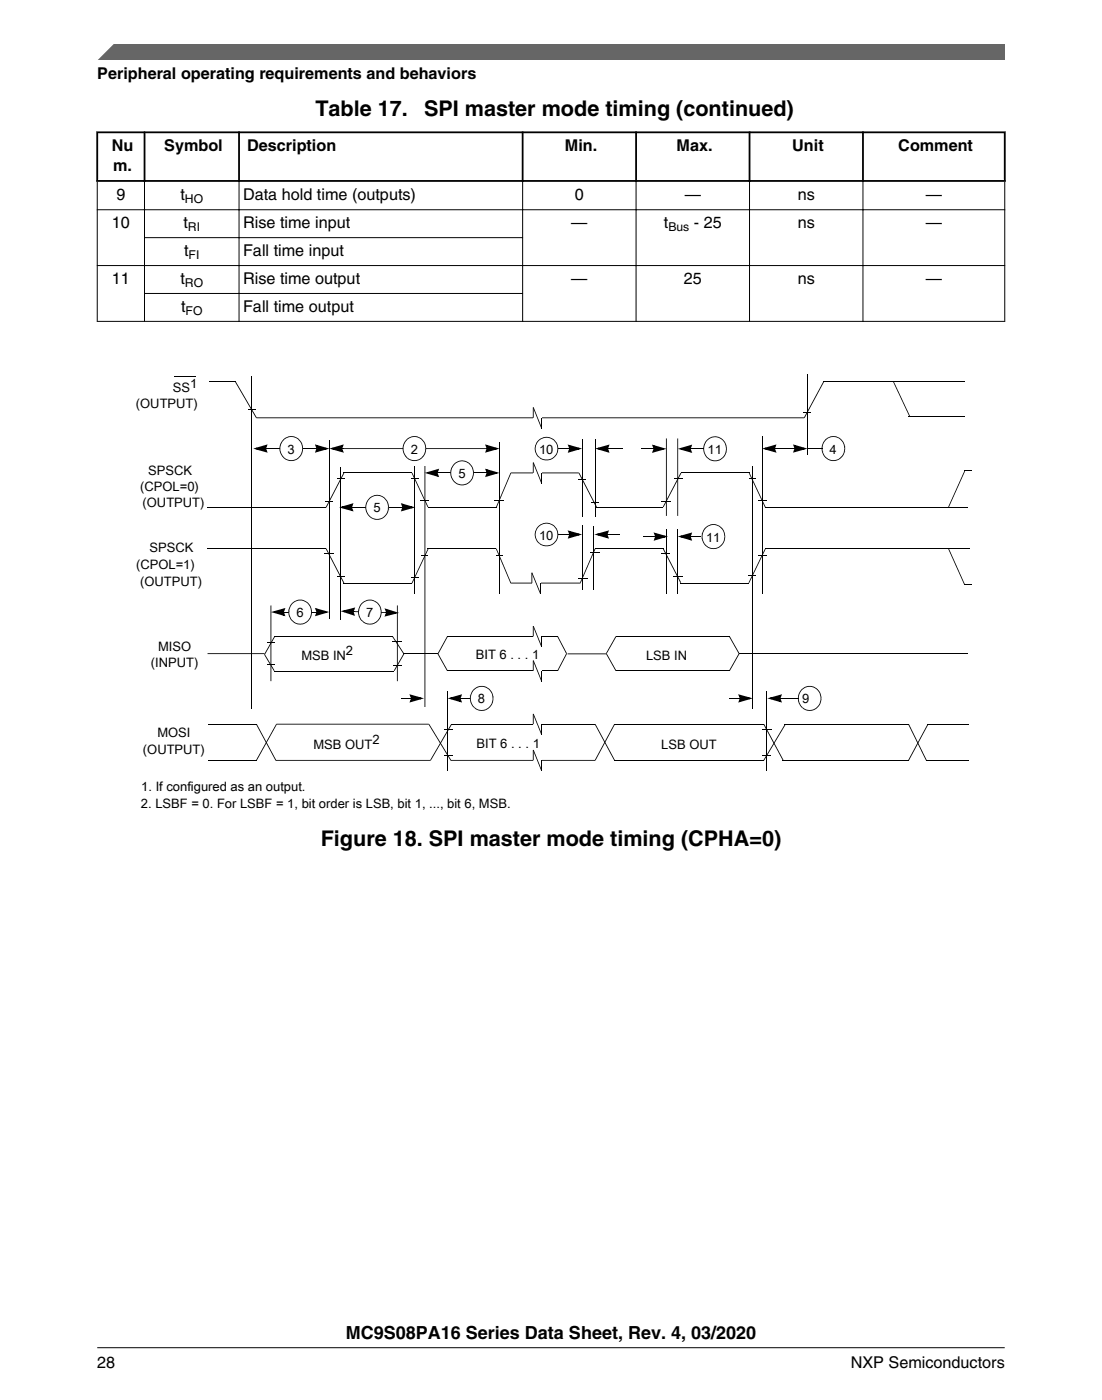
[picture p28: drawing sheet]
<svg xmlns="http://www.w3.org/2000/svg" width="216mm" height="274mm" viewBox="0 0 216 274" stroke-linecap="round" stroke-linejoin="round" font-family="sans-serif">
<defs><g id="words">
<g font-size="4.2">
<text x="61.8" y="22.7">Table 17.</text>
<text x="83.1" y="22.7">SPI master mode timing (continued)</text>
<text x="62.8" y="165.8">Figure 18. SPI master mode timing (CPHA=0)</text>
</g>
<text font-size="3.5" x="67.8" y="262.3">MC9S08PA16 Series Data Sheet, Rev. 4, 03/2020</text>
<g font-size="3.2">
<text x="19" y="15.5">Peripheral operating requirements and behaviors</text>
<text x="21.9" y="29.6">Nu</text>
<text x="32.2" y="29.6">Symbol</text>
<text x="48.4" y="29.6">Description</text>
<text x="110.7" y="29.6">Min.</text>
<text x="132.6" y="29.6">Max.</text>
<text x="155.2" y="29.6">Unit</text>
<text x="176" y="29.6">Comment</text>
<text x="22.2" y="33.5">m.</text>
<text x="22.8" y="39.1">9</text>
<text x="35.3" y="39.1">t</text>
<text x="47.6" y="39.1">Data hold time (outputs)</text>
<text x="112.6" y="39.1">0</text>
<text x="134.1" y="39.1">—</text>
<text x="156.3" y="39.1">ns</text>
<text x="181.4" y="39.1">—</text>
<text x="21.9" y="44.7">10</text>
<text x="35.9" y="44.7">t</text>
<text x="47.6" y="44.7">Rise time input</text>
<text x="111.9" y="44.7">—</text>
<text x="130.1" y="44.7">t</text>
<text x="135.9" y="44.7">- 25</text>
<text x="156.3" y="44.7">ns</text>
<text x="181.4" y="44.7">—</text>
<text x="36.1" y="50.2">t</text>
<text x="47.6" y="50.2">Fall time input</text>
<text x="21.9" y="55.6">11</text>
<text x="35.3" y="55.6">t</text>
<text x="47.6" y="55.6">Rise time output</text>
<text x="111.9" y="55.6">—</text>
<text x="134" y="55.6">25</text>
<text x="156.3" y="55.6">ns</text>
<text x="181.4" y="55.6">—</text>
<text x="35.5" y="61.1">t</text>
<text x="47.6" y="61.1">Fall time output</text>
<text x="19.1" y="268">28</text>
<text x="166.7" y="268">NXP Semiconductors</text>
</g>
<g font-size="2.5">
<text x="33.9" y="76.8">SS</text>
<text x="37.2" y="76">1</text>
<text x="26.6" y="79.9">(OUTPUT)</text>
<text x="56.3" y="88.9">3</text>
<text x="80.5" y="88.9">2</text>
<text x="105.6" y="88.9">10</text>
<text x="138.6" y="88.9">11</text>
<text x="162.5" y="88.9">4</text>
<text x="29" y="93">SPSCK</text>
<text x="89.8" y="93.6">5</text>
<text x="27.5" y="96.2">(CPOL=0)</text>
<text x="27.9" y="99.4">(OUTPUT)</text>
<text x="73.2" y="100.3">5</text>
<text x="105.6" y="105.7">10</text>
<text x="138.3" y="106.1">11</text>
<text x="26.7" y="111.4">(CPOL=1)</text>
<text x="29.3" y="108.1">SPSCK</text>
<text x="27.4" y="114.7">(OUTPUT)</text>
<text x="58.1" y="120.9">6</text>
<text x="71.7" y="120.9">7</text>
<text x="29.6" y="130.7">(INPUT)</text>
<text x="31" y="127.5">MISO</text>
<text x="59" y="129.3">MSB IN</text>
<text x="67.8" y="128.4">2</text>
<text x="93.2" y="129">BIT 6 . . . 1</text>
<text x="126.6" y="129.3">LSB IN</text>
<text x="93.6" y="137.8">8</text>
<text x="157.2" y="137.8">9</text>
<text x="28" y="147.6">(OUTPUT)</text>
<text x="30.8" y="144.5">MOSI</text>
<text x="61.4" y="146.7">MSB OUT</text>
<text x="73" y="145.8">2</text>
<text x="93.4" y="146.5">BIT 6 . . . 1</text>
<text x="129.6" y="146.7">LSB OUT</text>
<text x="27.7" y="155.1">1. If configured as an output.</text>
<text x="27.6" y="158.4">2. LSBF = 0. For LSBF = 1, bit order is LSB, bit 1, ..., bit 6, MSB.</text>
</g>
<g font-size="2.4">
<text x="36.2" y="39.8">HO</text>
<text x="36.8" y="45.3">RI</text>
<text x="130.9" y="45.3">Bus</text>
<text x="37" y="50.8">FI</text>
<text x="36.2" y="56.3">RO</text>
<text x="36.4" y="61.7">FO</text>
</g>
</g></defs>
<path d="M18.9 25.9h178.1M18.9 35.5h178.1M19 25.8v9.8M28.3 25.8v9.8M46.8 25.8v9.8M102.4 25.8v9.8M124.6 25.8v9.8M146.8 25.8v9.8M169.1 25.8v9.8M196.9 25.8v9.8" fill="none" stroke="#000" stroke-width=".35"/>
<g fill="none" stroke="#000" stroke-width=".2">
<path d="M19 35.6v27.5M28.3 35.2v27.9M46.8 35.2v27.9M102.4 35.2v27.9M124.6 35.2v27.9M146.8 35.2v27.9M169.1 35.2v27.9M196.9 35.6v27.5M19 41.1h177.9M19 52h177.9M28.2 46.6h74.3M28.2 57.5h74.3"/>
<path d="M19 63h177.9M34.2 73.7h4.2M81.3 91.3v25M97.9 86.6v29.7M87.7 135.5v15.5"/>
</g>
<path d="M50.2 81.8h107.4v.2h-107.4zM66.9 87.8h.3v.2h-.3zM64.5 87.9l2.9-.8-.3 .4-1.9 .6-.1-.4 2 .6-.1 .3-.3-.6 .3-.2 .4 .9zM67.2 87.8v.2zM66.9 87.3l.3 .1-.2 .6h-.3zM67.2 87.8h28v.2h-28zM95.1 87.8h.4v.2h-.4zM95.4 87.8l.3 .1-.2 .6-.3-.1zM95 87.1l2.9 .8-2.9 .8 .3-.4 1.9-.6 .1 .4-2-.6 .1-.3 .3 .6-.3 .2z" fill="#000"/>
<path d="M65.2 87.9l1.9-.5-.2 .5 .2 .5zM95.3 87.4l1.9 .5-1.9 .5 .2-.5z" fill="#000"/>
<path d="M79.8 86.1a2.29 2.29 0 0 1 3.6 1.6 2.29 2.29 0 0 1-3.3 2.3 2.46 2.46 0 0 1-.3-3.9z" fill-rule="evenodd" fill="#fff"/>
<path d="M79.8 89.7l1.2 .5 1.2-.3 .8-.7 .3-1.3h.2a2.31 2.31 0 0 1-1.2 2.1 2.31 2.31 0 0 1-2.4-.1l-.2-.1zM79.7 86a2.21 2.21 0 0 1 3 0l.6 .9 .2 1h-.2l-.3-1.3-.8-.7-1-.3-.6 .1-.8 .4-.6 .9-.1 .6 .1 1.2 .6 .9-.1 .1-.3-.4a2.51 2.51 0 0 1 .3-3.4zM78.6 136.8h1.7v.1h-1.7zM80.3 136.8h.4v.1h-.4zM80.6 136.8h.3l-.2 .7-.4-.2zM80.3 136.8l.1 .1zM80.2 136l2.9 .8-2.9 .9 .3-.5 1.9-.5 .1 .3-2-.5 .1-.4 .3 .7-.3 .1zM90 136.8h.4v.1h-.4zM87.7 136.8l2.8-.8-.2 .5-1.9 .5-.1-.3 2 .5-.1 .4-.3-.7 .3-.1 .3 .9zM90.3 136.8h1.8v.1h-1.8zM90.1 136.2l.3 .2-.2 .5h-.3zM92.1 136.8l.1 .1z" fill="#000"/>
<path d="M80.5 136.3l1.9 .5-1.9 .6 .2-.6zM88.3 136.8l1.9-.5-.2 .5 .2 .6z" fill="#000"/>
<path d="M92.8 135.2a2.32 2.32 0 0 1 3.7 .9 2.32 2.32 0 0 1-2.1 3.1 2.39 2.39 0 0 1-2.1-1.5 2.39 2.39 0 0 1 .5-2.5z" fill-rule="evenodd" fill="#fff"/>
<g fill="#000">
<path d="M53.1 119.9l2.8-.8-.2 .5-1.9 .5-.1-.3 2 .5-.1 .3-.3-.6 .3-.1 .3 .9zM55.5 119.3l.3 .2-.2 .5h-.3zM61.7 119.1l2.8 .8-2.8 .9 .3-.5 1.8-.5 .1 .3-1.9-.5 .1-.4 .3 .7-.4 .1zM51.8 128.3l.1-.1 1.9 3.2-.1 .1zM53 118.6h.2v14.9h-.2zM53.7 124.7l.2 .1-2 3.5-.1-.1zM55.4 119.8h.4v.2h-.4zM55.7 119.8l.1 .2zM61.8 119.8h.4v.2h-.4zM62 119.9h.4l-.2 .6-.4-.1zM76.8 124.8l.2-.1 2.2 3.4-.1 .1zM79.1 128.1l.1 .1-1.9 3.3-.1-.1z"/>
<path d="M93 138.6l.9 .5 1.3-.1 .9-.9 .2-.4 .2-.9h.2a2.26 2.26 0 0 1-1.3 2.2 2.26 2.26 0 0 1-2.5-.3zM92.7 135.1a2.19 2.19 0 0 1 3-.3l.4 .5a2.22 2.22 0 0 1 .6 1.5h-.2l-.2-1-.7-.8-1-.4-1.2 .2-.8 .8-.4 1 .1 .9 .3 .6 .4 .5-.1 .1a2.39 2.39 0 0 1-.7-2.6z"/>
</g>
<path d="M49.3 73.8v65.1M55.8 119.9h6.1" fill="none" stroke="#000" stroke-width=".2"/>
<path d="M53.7 119.9l1.9-.5-.2 .5 .2 .6zM62 119.4l1.9 .5-1.9 .6 .2-.6z" fill="#000"/>
<path d="M57.2 118.3a2.3 2.3 0 0 1 3.3 0 2.3 2.3 0 0 1-.1 3.3 2.3 2.3 0 0 1-3.3-.1 2.3 2.3 0 0 1 .1-3.2z" fill-rule="evenodd" fill="#fff"/>
<g fill="#000">
<path d="M57.2 118.2a2.24 2.24 0 0 1 3.2 0 2.39 2.39 0 0 1 .7 1.7h-.2l-.2-1.1-.4-.5-.5-.4-.8-.2-1.2 .2-.7 .6-.4 1v.9l.3 .8 .5 .5-.1 .1a2.39 2.39 0 0 1-.8-2.6zM69.1 119.8h.4v.1h-.4zM66.7 119.8l2.9-.8-.3 .5-1.9 .4-.1-.3 2 .6-.1 .4-.3-.7 .4-.1 .3 .9zM69.4 119.8l.1 .1zM69.1 119.2l.4 .2-.2 .5h-.4zM52.4 125.8h1.5v.2h-1.5zM52.4 130.2h1.5v.2h-1.5zM57.5 121.7l.9 .5 1.2-.2 1-.8 .2-.4 .1-.9h.2a2.26 2.26 0 0 1-1.2 2.2 2.26 2.26 0 0 1-2.5-.3zM75.5 119.9h.3v.2h-.3zM75.7 120h.3l-.2 .6-.3-.1zM75.5 119.9v.2zM75.3 119.2l2.9 .9-2.9 .7 .3-.4 1.9-.5 .1 .3-2-.5 .1-.4 .3 .7-.3 .1z"/>
<path d="M77.8 118.6h.1v14.9h-.1z"/>
</g>
<path d="M67.4 119.8l1.9-.5-.2 .5 .2 .6zM75.6 119.5l1.9 .6-1.9 .5 .2-.6z" fill="#000"/>
<path d="M69.5 119.9h6" fill="none" stroke="#000" stroke-width=".36"/>
<path d="M70.9 118.3a2.3 2.3 0 0 1 3.2 0 2.3 2.3 0 0 1-.1 3.3 2.3 2.3 0 0 1-3.2-.1 2.3 2.3 0 0 1 .1-3.2z" fill-rule="evenodd" fill="#fff"/>
<g fill="#000">
<path d="M70.8 118.2a2.24 2.24 0 0 1 3.3 0 2.39 2.39 0 0 1 .7 1.7h-.2l-.2-1.1-.4-.5-.5-.4-.8-.2-1.2 .2-.8 .8-.4 1 .2 1.1 .6 .9-.1 .1-.2-.1a2.52 2.52 0 0 1-.4-2.9zM130.5 85.9h.1v15.2h-.1zM40.7 128h11.1v.2h-11.1zM71.1 121.7l.9 .5 1.3-.2 .9-.8 .2-.4 .2-.9h.2a2.26 2.26 0 0 1-1.3 2.2 2.26 2.26 0 0 1-2.5-.3zM76.9 125.6h1.8v.2h-1.8zM77 130.4h1.8v.1h-1.8zM85.7 128.2l.2-.1 1.8 3.3-.1 .1zM87.6 124.7l.1 .1-1.8 3.4-.2-.1zM109.2 124.8l.1-.1 1.8 3.3-.2 .1zM110.9 128l.2 .1-1.8 3.4-.1-.1zM111.2 128h7.6v.2h-7.6zM118.7 128.2l.2-.1 1.9 3.3-.2 .1z"/>
<path d="M120.6 124.7l.2 .1-2 3.3-.1-.1zM142.8 124.8l.2-.1 1.9 3.3-.2 .1zM144.7 128l.2 .1-1.9 3.4-.2-.1zM54 148.9h30.3v.2h-30.3zM54.2 141.8h29.8v.2h-29.8zM83.9 141.9h.2l4.3 7-.1 .1zM86.9 147.9h1.7v.2h-1.7zM87.1 142.8h1.5v.2h-1.5zM88.3 148.9h28.3v.2h-28.3zM88.4 141.9h.1l-4.1 7.1-.1-.1zM116.5 141.9h.2l3.8 7-.2 .1zM120.3 141.9h.2l-3.8 7.1-.2-.1z"/>
<path d="M149.3 147.9h1.7v.2h-1.7z"/>
</g>
<path d="M53.7 124.8h23.2M53.7 131.5h23.5M79.1 128.1h6.7M87.6 124.7h21.6M87.6 131.4h21.6M120.7 124.7h22.2M120.7 131.4h22.2M144.8 128.1h44.8M88.5 141.9h28.1M120.4 141.9h29.2M120.4 149h29.2" fill="none" stroke="#000" stroke-width=".2"/>
<path d="M157.1 135.2a2.3 2.3 0 0 1 3.3 .2 2.3 2.3 0 0 1-.4 3.3 2.3 2.3 0 0 1-3.1-.4 2.3 2.3 0 0 1 .2-3.1z" fill-rule="evenodd" fill="#fff"/>
<g fill="#000">
<path d="M63.7 98.1h1.4v.2h-1.4zM67.3 92.6l.2 .1-3.5 6.8-.2-.1zM66.1 93.7h1.4v.1h-1.4zM80.7 93.8h1.4v.1h-1.4zM80.6 92.7l.2-.1 3.1 6.7-.1 .1zM82.4 98h1.7v.1h-1.7zM85.5 92.6h.4v.1h-.4zM83.2 92.7l2.8-.9-.2 .5-1.9 .5-.1-.3 2 .5-.1 .4-.3-.7 .3-.1 .3 .9zM85.6 92.1l.3 .1-.2 .5h-.3zM95.1 92.6h.4v.1h-.4zM95.4 92.6l.3 .1-.2 .6-.3-.1zM95 91.8l2.9 .9-2.9 .8 .3-.5 1.9-.5 .1 .3-2-.5 .1-.4 .3 .7-.3 .1z"/>
<path d="M96.9 98h1.8v.1h-1.8zM100 92.6l.2 .1-2.9 6.8-.1-.1zM100.1 92.6h13.3v.1h-13.3zM113.3 92.7l.2-.1 3.4 6.7-.1 .1zM129.6 98.1h1.8v.2h-1.8zM133.3 92.6l.2 .1-3.5 6.7-.1-.1zM157.3 138.6l.9 .5 1.3-.1 .9-.9 .2-.4 .2-.9h.1a2.28 2.28 0 0 1-1.2 2.2 2.28 2.28 0 0 1-2.5-.3zM157 135.1a2.21 2.21 0 0 1 3.4 .2l.4 .6 .1 .9h-.1l-.2-.8-.3-.6-.8-.7-1.1-.1-.6 .1-.7 .5-.4 .7-.2 1 .2 .8 .6 .9-.2 .1a2.59 2.59 0 0 1-.6-2.8z"/>
</g>
<path d="M40.7 99.4h23.2M64.5 86.3v35M66.7 91.5v29.8M67.4 92.7h13.3M83.9 99.4h13.3M85.8 92.7h9.4M116.9 99.4h13M133.4 92.7h13.4M147.4 91.3v47.6" fill="none" stroke="#000" stroke-width=".2"/>
<path d="M83.8 92.7l1.9-.6-.2 .6 .2 .5zM95.3 92.1l1.9 .6-1.9 .5 .2-.5z" fill="#000"/>
<path d="M89 91a2.3 2.3 0 0 1 3.3 .2 2.3 2.3 0 0 1-.4 3.3 2.3 2.3 0 0 1-3.1-.3 2.3 2.3 0 0 1 .2-3.2z" fill-rule="evenodd" fill="#fff"/>
<path d="M68.8 99.3h.3v.2h-.3zM66.4 99.4l2.9-.8-.3 .4-1.9 .6-.1-.4 2 .6-.1 .3-.3-.6 .3-.1 .4 .8zM68.8 98.8l.3 .1-.2 .6h-.3zM78.6 99.3h.4v.2h-.4zM78.8 99.4h.4l-.2 .6-.3-.1zM78.5 98.6l2.9 .8-2.9 .8 .3-.4 1.9-.6 .1 .4-2-.6 .1-.3 .3 .7-.4 .1zM89.2 94.4l.5 .4 .6 .1 1.1-.1 .5-.4 .5-.6 .3-1.1h.1a2.3 2.3 0 0 1-1.2 2.1 2.3 2.3 0 0 1-2.5-.3zM88.9 90.9a2.25 2.25 0 0 1 3.7 .6l.2 1.2h-.1l-.3-1.1-.7-.8-1.2-.4-1.2 .4-.7 1-.2 .9 .2 .9 .6 .8-.2 .1a2.56 2.56 0 0 1-.1-3.6z" fill="#000"/>
<path d="M67.1 99.4l1.9-.5-.2 .5 .2 .5zM78.8 98.9l1.9 .5-1.9 .5 .2-.5z" fill="#000"/>
<path d="M69.1 99.4h9.6" fill="none" stroke="#000" stroke-width=".2"/>
<path d="M72.5 97.6a2.29 2.29 0 0 1 3.6 1.6 2.29 2.29 0 0 1-3.3 2.3 2.46 2.46 0 0 1-.3-3.9z" fill-rule="evenodd" fill="#fff"/>
<g fill="#000">
<path d="M72.4 97.5a2.21 2.21 0 0 1 3 0l.6 .9 .2 1h-.2l-.3-1.3-.4-.5-.8-.4-.6-.1-.6 .1-.6 .3-.5 .5-.3 .7-.1 .9 .3 1.1 .4 .5-.1 .1a2.54 2.54 0 0 1 0-3.8zM132.1 93.6h1.6v.2h-1.6zM146.7 93.6h1.3v.2h-1.3zM146.7 92.7l.2-.1 3.1 6.8-.1 .1zM63.6 108.4h1.7v.2h-1.7zM63.8 107.5h.2l3.5 6.7-.2 .1zM66.1 112.8h1.4v.2h-1.4zM72.5 101.2l1.2 .5 1.2-.3 .8-.7 .3-1.3h.2a2.32 2.32 0 0 1-3.4 2.2l-.4-.3zM80.6 113h1.4v.2h-1.4zM83.8 107.5h.2l-3.2 6.8-.2-.1zM82.6 108.7h1.2v.2h-1.2zM97.2 108.7h1.2v.2h-1.2z"/>
<path d="M97.2 107.5h.1l2.9 6.7-.2 .1zM100.1 114.2h13.6v.1h-13.6zM116.5 107.5h.2l-2.9 6.7h-.2zM129.6 108.4h1.6v.2h-1.6zM129.9 107.5h.1l3.5 6.6-.2 .1zM131.8 112.8h1.9v.2h-1.9zM132.7 85.9h.2v15.2h-.2zM146.6 112.8h1.4v.1h-1.4zM149.9 107.5h.1l-3.2 6.7h-.2zM83.2 91.3h.1v47.2h-.1zM142.9 136.8h1.9v.1h-1.9zM144.8 136.8h.3v.1h-.3z"/>
<path d="M144.9 136.8h.4l-.2 .7-.3-.2zM144.6 136l2.9 .8-2.9 .9 .3-.5 1.9-.5 .1 .3-2-.5 .1-.4 .3 .7-.4 .1zM152.7 136.8h.4v.1h-.4zM150.3 136.8l2.9-.8-.3 .5-1.9 .5-.1-.3 2 .5-.1 .4-.3-.7 .4-.1 .3 .9zM152.7 136.2l.4 .2-.2 .5h-.4zM50.2 141.9h.1l3.8 7-.1 .1zM153.8 141.9h.1l-4.2 7.1-.1-.1z"/>
</g>
<path d="M144.9 136.3l1.9 .5-1.9 .6 .2-.6zM151 136.8l1.9-.5-.2 .5 .2 .6z" fill="#000"/>
<path d="M149.9 99.4h39.7M40.7 107.5h23.2M67.4 114.3h13.3M83.8 107.5h13.4M116.6 107.5h13.3M133.4 114.3h13.3M149.9 107.5h40M150.3 135.5v15.5M153 136.8h3.4" fill="none" stroke="#000" stroke-width=".2"/>
<path d="M104.5 148.3h1.6v1.4h-1.6z" fill="#fff"/>
<path d="M104.4 147l.2-.1-.2 .1h.2v2h-.2zM104.4 147l.2-.1 1.6 4.1h-.2h.2l-.2 .1z" fill="#000"/>
<path d="M106.1 149v2" fill="none" stroke="#000" stroke-width=".2"/>
<path d="M104.5 141.2h1.6v1.4h-1.6z" fill="#fff"/>
<path d="M104.4 139.9h.2l1.6 4h-.2h.2l-.2 .1zM104.4 139.9h.2h-.2h.2v2h-.2z" fill="#000"/>
<path d="M106.1 141.9v2" fill="none" stroke="#000" stroke-width=".2"/>
<path d="M104.5 124h1.6v1.4h-1.6z" fill="#fff"/>
<path d="M104.4 122.7h.2h-.2h.2v2h-.2zM104.4 122.7h.2l1.6 4h-.2h.2l-.2 .1z" fill="#000"/>
<path d="M106.1 124.7v2" fill="none" stroke="#000" stroke-width=".2"/>
<path d="M104.5 130.8h1.6v1.3h-1.6z" fill="#fff"/>
<path d="M104.4 129.4h.2l-.2 .1 .2-.1v2h-.2zM104.4 129.5l.2-.1 1.6 4.1h-.2h.2h-.2z" fill="#000"/>
<path d="M106.1 131.4v2.1" fill="none" stroke="#000" stroke-width=".2"/>
<path d="M104.2 113.6h1.7v1.3h-1.7z" fill="#fff"/>
<path d="M104.1 112.2h.2l-.2 .1 .2-.1v2.1h-.2zM104.1 112.3l.2-.1 1.6 4-.1 .1h.1h-.1z" fill="#000"/>
<path d="M105.9 114.3v2" fill="none" stroke="#000" stroke-width=".2"/>
<path d="M104.5 92h1.6v1.3h-1.6z" fill="#fff"/>
<path d="M104.4 90.6h.2l-.2 .1 .2-.1v2.1h-.2zM104.4 90.7l.2-.1 1.6 4.1h-.2h.2h-.2z" fill="#000"/>
<path d="M106.1 92.7v2" fill="none" stroke="#000" stroke-width=".2"/>
<path d="M104.5 81.2h1.6v1.3h-1.6z" fill="#fff"/>
<g fill="#000">
<path d="M46 74.8l.2-.1 4.1 7.1-.1 .1zM104.4 79.9l.2-.1 1.6 4.1h-.2h.2h-.2zM48.6 80.1h1.4v.2h-1.4zM51.9 87.8h.4v.2h-.4zM49.6 87.9l2.8-.8-.2 .4-1.9 .6-.1-.4 2 .6-.1 .3-.3-.6 .3-.2 .3 .9zM52 87.3l.3 .1-.2 .6h-.3zM61.8 87.8h.4v.2h-.4zM62 87.8l.4 .1-.2 .6-.4-.1zM61.7 87.1l2.8 .8-2.8 .8 .3-.4 1.8-.6 .1 .4-1.9-.6 .1-.3 .3 .6-.4 .2zM104.4 79.8h.2l-.2 .1 .2-.1v2.1h-.2zM161.3 74.7l.2 .1-3.9 7.1-.1-.1zM54.1 141.9h.1l-3.9 7.1-.1-.1z"/>
<path d="M149.3 142.8h1.9v.2h-1.9zM149.6 141.9h.1l3.8 7-.1 .1z"/>
</g>
<path d="M40.9 74.8h5.3M52.2 87.9h9.7M106.1 81.9v2M40.7 141.9h9.6M40.7 149h9.6M153.4 149h24.7M153.8 141.9h24.3" fill="none" stroke="#000" stroke-width=".2"/>
<path d="M50.2 87.9l1.9-.5-.2 .5 .2 .5zM62 87.4l1.9 .5-1.9 .5 .2-.5z" fill="#000"/>
<path d="M55.6 86.1a2.29 2.29 0 0 1 3.7 1.6 2.29 2.29 0 0 1-3.3 2.3 2.46 2.46 0 0 1-.4-3.9z" fill-rule="evenodd" fill="#fff"/>
<g fill="#000">
<path d="M175 74.8h.1l3.2 6.7-.2 .1zM55.7 89.7l1.1 .5 1.3-.3 .7-.7 .4-1.3h.2a2.31 2.31 0 0 1-1.2 2.1 2.31 2.31 0 0 1-2.4-.1l-.2-.1zM55.6 86a2.21 2.21 0 0 1 2.9 0l.7 .9 .2 1h-.2l-.4-1.3-.7-.7-1-.3-.7 .1-.7 .4-.6 .9-.2 .6 .2 1.2 .6 .9-.1 .1-.3-.4a2.54 2.54 0 0 1 .3-3.4zM148.6 98h1.7v.1h-1.7zM151.6 87.8h.4v.2h-.4zM149.3 87.9l2.8-.8-.2 .4-1.9 .6-.1-.4 2 .6-.1 .3-.3-.6 .3-.2 .3 .9zM151.7 87.3l.3 .1-.2 .6h-.3zM155.5 87.8h.3v.2h-.3zM155.7 87.8l.3 .1-.2 .6-.3-.1zM155.4 87.1l2.8 .8-2.8 .8 .2-.4 1.9-.6 .1 .4-2-.6 .1-.3 .3 .6-.3 .2zM157.5 80.8h1.4v.1h-1.4zM188.9 92.3h.2l-3.2 7.1-.1-.1z"/>
<path d="M188.9 92.2h1.4v.2h-1.4zM148.5 108.7h1.8v.2h-1.8z"/>
</g>
<path d="M158.2 73.4v15.6M161.4 74.8h27.7M149.3 85.5v30.8M151.9 87.9h3.7M178.1 81.5h11" fill="none" stroke="#000" stroke-width=".2"/>
<path d="M149.9 87.9l1.9-.5-.2 .5 .2 .5zM155.7 87.4l1.8 .5-1.8 .5 .1-.5z" fill="#000"/>
<path d="M161.7 86.2a2.32 2.32 0 0 1 3.6 .7 2.32 2.32 0 0 1-1.6 3.3 2.35 2.35 0 0 1-2.4-1.2 2.35 2.35 0 0 1 .4-2.8z" fill-rule="evenodd" fill="#fff"/>
<path d="M161.9 89.7l.3 .2 .8 .3 1.3-.3 .8-.7 .2-.6 .1-.7h.2a2.3 2.3 0 0 1-1.3 2.2 2.3 2.3 0 0 1-2.5-.3zM161.6 86.2l.6-.5 .6-.2a2.35 2.35 0 0 1 2.4 1l.3 .7 .1 .7h-.2l-.1-.7-.2-.6-.8-.7-.6-.2h-.9l-.9 .4-.4 .5-.4 1 .1 1 .3 .6 .4 .5-.1 .1a2.53 2.53 0 0 1-.2-3.6z" fill="#000"/>
<path d="M158.1 87.9h3" fill="none" stroke="#000" stroke-width=".2"/>
<path d="M138.5 86.3a2.32 2.32 0 0 1 3.6 .6 2.32 2.32 0 0 1-1.6 3.4 2.35 2.35 0 0 1-2.4-1.3 2.35 2.35 0 0 1 .4-2.7z" fill-rule="evenodd" fill="#fff"/>
<path d="M127.8 87.9h.4v.1h-.4zM128.1 87.9h.3l-.2 .6-.3-.1zM127.7 87.1l2.9 .8-2.9 .8 .3-.4 1.9-.5 .1 .3-2-.5 .1-.4 .3 .7-.3 .1zM135.1 87.9h.4v.1h-.4zM132.8 87.9l2.8-.8-.2 .5-1.9 .5-.1-.3 2 .5-.1 .3-.3-.6 .3-.1 .3 .8zM135.1 87.3l.4 .2-.2 .5h-.3zM138.7 89.7l.6 .4 .6 .1 1-.1 .9-.7 .4-.8v-.7h.2a2.29 2.29 0 0 1-1.3 2.2 2.29 2.29 0 0 1-2.5-.3zM138.5 86.2l.3-.3a2.18 2.18 0 0 1 2.6 0l.6 .7 .4 1.3-.2 .1-.3-1.3-.6-.7-.6-.2-.6-.1-.7 .1-.5 .2-.6 .7-.3 .6v.9l.2 .8 .5 .7-.1 .1a2.47 2.47 0 0 1-.6-2.8z" fill="#000"/>
<path d="M128 87.4l1.9 .5-1.9 .6 .2-.6zM133.4 87.9l1.9-.5-.2 .5 .2 .6z" fill="#000"/>
<path d="M125.7 87.9h2.2M135.4 87.9h2.5M130.6 103.7v12.6M132.8 103.7v12.6" fill="none" stroke="#000" stroke-width=".2"/>
<path d="M138 103.6a2.31 2.31 0 0 1 3.7 .2 2.31 2.31 0 0 1-1.1 3.5 2.32 2.32 0 0 1-2.7-.8 2.32 2.32 0 0 1 .1-2.9z" fill-rule="evenodd" fill="#fff"/>
<g fill="#000">
<path d="M113.4 93.8h1.4v.2h-1.4zM111.3 104.6h.4v.2h-.4zM111.3 104.6l.1 .2zM111.5 104.7h.4l-.2 .6-.3-.1zM111.2 103.9l2.8 .8-2.8 .9 .3-.5 1.9-.5 .1 .3-2-.5 .1-.4 .3 .7-.4 .1zM115.6 108.1h1.8v.2h-1.8zM118.8 104.6h.4v.2h-.4zM116.4 104.7l2.9-.8-.2 .5-1.9 .5-.2-.3 2.1 .5-.1 .3-.3-.6 .3-.1 .3 .9zM118.8 104.1l.4 .2-.2 .5h-.3zM121.3 104.6l.1 .2zM128.2 105h.3v.2h-.3zM128.2 105v.2z"/>
<path d="M128.4 105.1h.3l-.2 .6-.3-.1zM128 104.3l2.9 .8-2.8 .9 .2-.5 1.9-.5 .1 .3-2-.5 .1-.4 .3 .7-.3 .1zM135.1 105h.4v.2h-.4zM132.8 105.1l2.8-.8-.2 .5-1.9 .5-.1-.3 2 .5-.1 .4-.3-.7 .3-.1 .3 .9zM135.4 105l.1 .2zM135.1 104.5l.4 .2-.2 .5h-.3zM135.5 105h1.8v.2h-1.8zM138.4 106.9l.9 .5h.9l.6-.2 .8-.8 .2-.6 .1-.7h.2a2.3 2.3 0 0 1-1.3 2.2 2.3 2.3 0 0 1-2.5-.3zM138 103.6a2.31 2.31 0 0 1 2.6-.7 2.31 2.31 0 0 1 1.5 2.2l-.2 .1-.1-.7-.2-.6-.8-.8-.8-.2-1.2 .2-.8 .8-.4 1 .1 1 .3 .5 .4 .5-.1 .1a2.57 2.57 0 0 1-.3-3.4zM185.8 107.5h.1l3.2 7.1h-.2zM188.9 114.5l.1 .2zM189 114.5h1.3v.2h-1.3z"/>
<path d="M181.7 141.9h.2l-3.8 7.1-.2-.1zM177.9 141.9h.2l3.5 7-.2 .1zM181.4 148.9l.1 .2zM181.7 141.8l.1 .2z"/>
</g>
<path d="M111.5 104.2l1.9 .5-1.9 .6 .2-.6zM117.1 104.7l1.9-.5-.2 .5 .2 .6zM128.4 104.6l1.8 .5-1.8 .6 .1-.6zM133.4 105.1l1.9-.5-.2 .5 .2 .6z" fill="#000"/>
<path d="M109.2 104.7h2.1M114 102.8v12.7M119.1 104.7h2.2M126 105.1h2.2M181.5 149h8.3M181.8 141.9h8" fill="none" stroke="#000" stroke-width=".2"/>
<circle cx="107.1" cy="104.7" r="2.22" fill="#fff"/>
<g fill="#000">
<path d="M108.9 87.8l.1 .2zM111.3 87.8h.4v.2h-.4zM111.5 87.8l.4 .1-.2 .6-.3-.1zM111.2 87.1l2.8 .8-2.8 .8 .3-.4 1.9-.6 .1 .4-2-.6 .1-.3 .3 .6-.4 .2zM115.9 98.3v.2zM115.9 98.3h1.4v.2h-1.4zM118.9 87.8h.4v.2h-.4zM116.6 87.9l2.8-.8-.2 .4-1.9 .6-.1-.4 2 .6-.1 .3-.3-.6 .3-.2 .3 .9zM119 87.3l.3 .1-.2 .6h-.3zM122 87.8l.1 .2zM105.7 106.4l1.1 .5 1.3-.3 .9-.8 .2-1.1h.2a2.29 2.29 0 0 1-3.4 2.1l-.4-.3zM105.4 103.1a2.3 2.3 0 0 1 2.5-.5 2.3 2.3 0 0 1 1.5 2.1h-.2l-.1-.6-.2-.6-.8-.6-1-.3-1.1 .3-.7 .7-.4 .9 .1 .9 .3 .5 .4 .5-.1 .1a2.28 2.28 0 0 1-.2-3.4z"/>
<path d="M113.4 113.2h1.8v.2h-1.8z"/>
</g>
<path d="M111.5 87.4l1.9 .5-1.9 .6 .2-.6zM117.2 87.9l1.9-.5-.2 .5 .2 .6z" fill="#000"/>
<path d="M109 87.9h2.4M119.2 87.9h2.8" fill="none" stroke="#000" stroke-width=".2"/>
<circle cx="107.1" cy="87.9" r="2.22" fill="#fff"/>
<path d="M105.7 89.6l.3 .2 .8 .2 1.3-.2 .9-.8 .2-1.1h.2a2.3 2.3 0 0 1-3.6 1.9l-.2-.1zM105.4 86.3a2.23 2.23 0 0 1 2.4-.6 2.28 2.28 0 0 1 1.6 2.2h-.2l-.2-1-.7-.8-1.2-.3-1.1 .2-.7 .7-.4 1 .1 .9 .3 .5 .4 .5-.1 .1a2.25 2.25 0 0 1-.2-3.4zM116.2 115.5l.2 .1z" fill="#000"/>
<path d="M114 86.1v15.1M116.6 86.1v15.1M116.3 103.1v12.4" fill="none" stroke="#000" stroke-width=".2"/>
<path d="M19 11.7l5.7-3.1 172.2 .1v3z" fill="#666"/>
<path d="M22.5 8.6l-3.1 3.1" fill="none" stroke="#666" stroke-width=".28"/>
<path d="M19 264.1h177.8" fill="none" stroke="#000" stroke-width=".2"/>
<use href="#words"/>
</svg>
